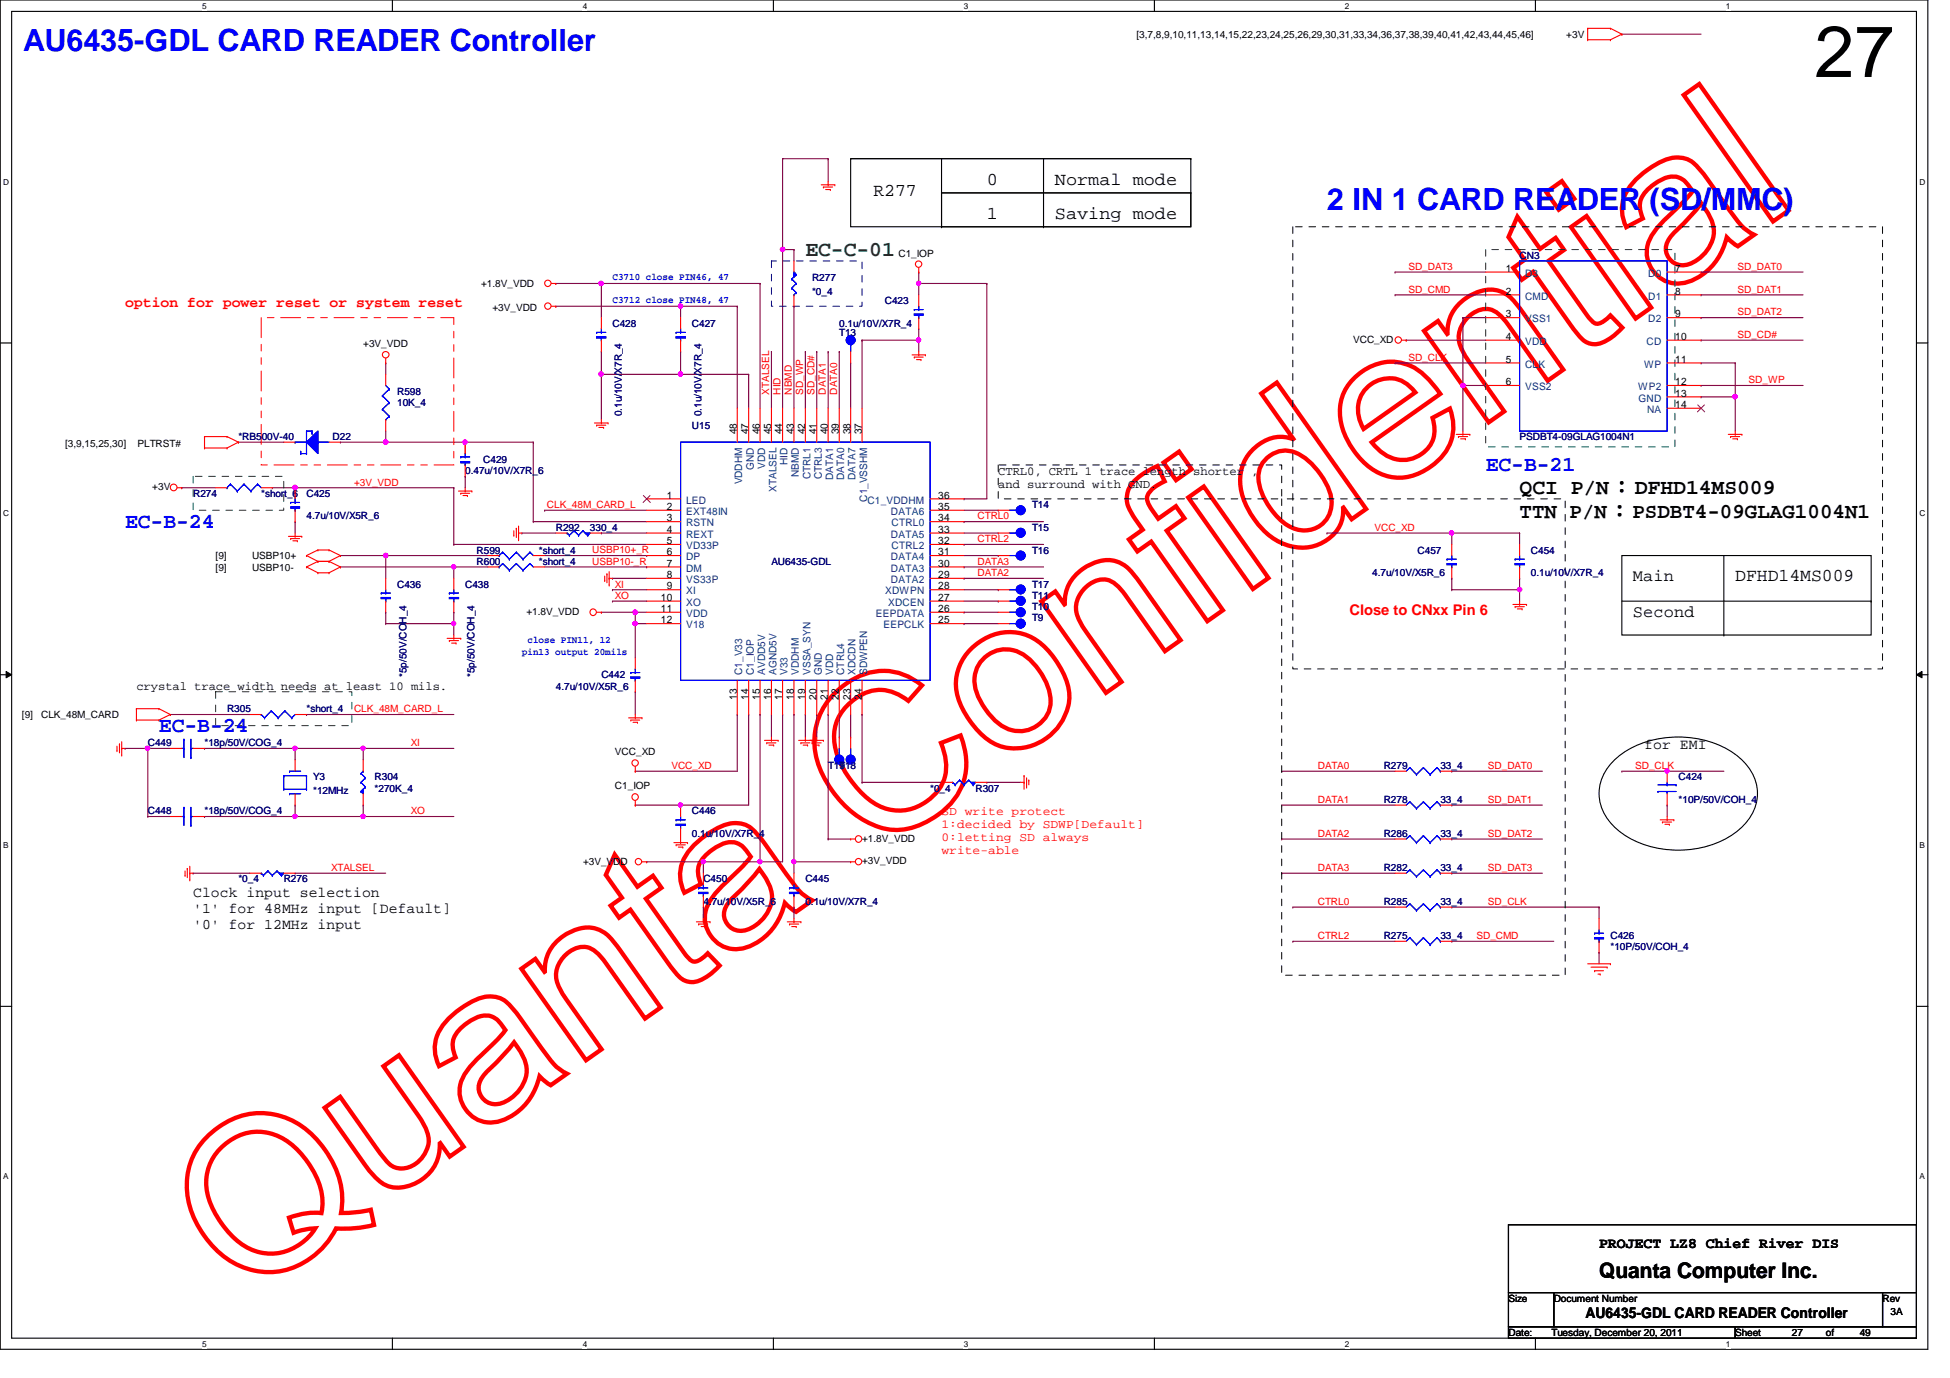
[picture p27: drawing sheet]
<svg xmlns="http://www.w3.org/2000/svg" width="297mm" height="210mm" viewBox="0 0 297 210" stroke-linecap="round" stroke-linejoin="round" font-family="sans-serif">
<defs><g id="words">
<text font-size="32.9" fill="#f00" x="36.6" y="198.7" transform="rotate(-35 36.6 198.7)">Quanta Confidential</text>
<text font-size="11" x="276.4" y="11.7">27</text>
<g font-size="4.7" fill="#00f">
<text x="3.5" y="7.8">AU6435-GDL CARD READER Controller</text>
<text x="202.1" y="32">2 IN 1 CARD READER (SD/MMC)</text>
</g>
<text font-size="3.3" fill="#008000" x="122.7" y="39">EC-C-01</text>
<g font-size="3.3" fill="#00f">
<text x="226.3" y="71.8">EC-B-21</text>
<text x="19" y="80.4">EC-B-24</text>
<text x="24.2" y="111.5">EC-B-24</text>
</g>
<g font-size="3.3">
<text x="231.5" y="75.3">QCI P/N：DFHD14MS009</text>
<text x="231.5" y="79">TTN P/N：PSDBT4-09GLAG1004N1</text>
<text x="243.6" y="194.7">Quanta Computer Inc.</text>
</g>
<g font-size="2.8">
<text x="133.1" y="29.8">R277</text>
<text x="150.3" y="28.1">0</text>
<text x="160.7" y="28.1">Normal mode</text>
<text x="150.3" y="33.3">1</text>
<text x="160.7" y="33.3">Saving mode</text>
<text x="264.3" y="88.6">DFHD14MS009</text>
</g>
<g font-size="2.6">
<text x="248.7" y="88.4">Main</text>
<text x="248.7" y="94">Second</text>
</g>
<g font-size="2.2" fill="#f00">
<text x="19" y="46.8">option for power reset or system reset</text>
<text x="205.6" y="93.6">Close to CNxx Pin 6</text>
</g>
<g font-size="2.2">
<text x="250.5" y="114.1">for EMI</text>
<text x="29.4" y="136.6">Clock input selection</text>
<text x="29.4" y="139">'1' for 48MHz input [Default]</text>
<text x="29.4" y="141.5">'0' for 12MHz input</text>
<text x="243.6" y="190.1">PROJECT LZ8 Chief River DIS</text>
<text x="241.5" y="200.7">AU6435-GDL CARD READER Controller</text>
</g>
<g font-size="1.9">
<text x="152.1" y="72.3">CTRL0, CRTL 1 trace length shorter ,</text>
<text x="152.1" y="74.3">and surround with GND.</text>
<text x="20.8" y="105.1">crystal trace width needs at least 10 mils.</text>
</g>
<g font-size="1.9" fill="#f00">
<text x="143.4" y="124.1">SD write protect</text>
<text x="143.4" y="126.1">1:decided by SDWP[Default]</text>
<text x="143.4" y="128.1">0:letting SD always</text>
<text x="143.4" y="130.1">write-able</text>
</g>
<g font-size="1.6">
<text x="229.4" y="41.4">1</text>
<text x="255.2" y="41.4">7</text>
<text x="229.4" y="44.9">2</text>
<text x="255.2" y="44.9">8</text>
<text x="229.4" y="48.3">3</text>
<text x="229.4" y="51.8">4</text>
<text x="255.2" y="51.8">10</text>
<text x="255.2" y="48.3">9</text>
<text x="229.4" y="55.2">5</text>
<text x="229.4" y="58.7">6</text>
<text x="255.2" y="58.7">12</text>
<text x="255.2" y="55.2">11</text>
<text x="255.2" y="60.4">13</text>
<text x="255.2" y="62.1">14</text>
<text x="112.3" y="66.1" transform="rotate(-90 112.3 66.1)">48</text>
<text x="114" y="66.1" transform="rotate(-90 114 66.1)">47</text>
<text x="115.7" y="66.1" transform="rotate(-90 115.7 66.1)">46</text>
<text x="117.5" y="66.1" transform="rotate(-90 117.5 66.1)">45</text>
<text x="119.2" y="66.1" transform="rotate(-90 119.2 66.1)">44</text>
<text x="120.9" y="66.1" transform="rotate(-90 120.9 66.1)">43</text>
<text x="122.6" y="66.1" transform="rotate(-90 122.6 66.1)">42</text>
<text x="124.4" y="66.1" transform="rotate(-90 124.4 66.1)">41</text>
<text x="126.1" y="66.1" transform="rotate(-90 126.1 66.1)">40</text>
<text x="127.8" y="66.1" transform="rotate(-90 127.8 66.1)">39</text>
<text x="129.5" y="66.1" transform="rotate(-90 129.5 66.1)">38</text>
<text x="131.3" y="66.1" transform="rotate(-90 131.3 66.1)">37</text>
<text x="101.6" y="75.9">1</text>
<text x="101.6" y="77.7">2</text>
<text x="142.9" y="77.7">35</text>
<text x="142.9" y="75.9">36</text>
<text x="101.6" y="79.4">3</text>
<text x="101.6" y="81.2">4</text>
<text x="101.6" y="82.9">5</text>
<text x="142.9" y="82.9">32</text>
<text x="142.9" y="81.2">33</text>
<text x="142.9" y="79.4">34</text>
<text x="101.6" y="84.6">6</text>
<text x="101.6" y="86.3">7</text>
<text x="101.6" y="88.1">8</text>
<text x="101.6" y="89.8">9</text>
<text x="142.9" y="89.8">28</text>
<text x="142.9" y="88.1">29</text>
<text x="142.9" y="86.3">30</text>
<text x="142.9" y="84.6">31</text>
<text x="100.7" y="91.5">10</text>
<text x="100.7" y="93.2">11</text>
<text x="100.7" y="95">12</text>
<text x="142.9" y="95">25</text>
<text x="142.9" y="93.2">26</text>
<text x="142.9" y="91.5">27</text>
<text x="112.3" y="106.6" transform="rotate(-90 112.3 106.6)">13</text>
<text x="114" y="106.6" transform="rotate(-90 114 106.6)">14</text>
<text x="115.7" y="106.6" transform="rotate(-90 115.7 106.6)">15</text>
<text x="117.5" y="106.6" transform="rotate(-90 117.5 106.6)">16</text>
<text x="119.2" y="106.6" transform="rotate(-90 119.2 106.6)">17</text>
<text x="120.9" y="106.6" transform="rotate(-90 120.9 106.6)">18</text>
<text x="122.6" y="106.6" transform="rotate(-90 122.6 106.6)">19</text>
<text x="124.4" y="106.6" transform="rotate(-90 124.4 106.6)">20</text>
<text x="126.1" y="106.6" transform="rotate(-90 126.1 106.6)">21</text>
<text x="127.8" y="106.6" transform="rotate(-90 127.8 106.6)">22</text>
<text x="129.5" y="106.6" transform="rotate(-90 129.5 106.6)">23</text>
<text x="131.3" y="106.6" transform="rotate(-90 131.3 106.6)">24</text>
</g>
<g font-size="1.6" fill="#004080">
<text x="232.3" y="45.6">CMD</text>
<text x="232.3" y="42.2">D3</text>
<text x="251.1" y="42.2">D0</text>
<text x="251.1" y="45.6">D1</text>
<text x="232.3" y="49.1">VSS1</text>
<text x="232.3" y="52.5">VDD</text>
<text x="250.8" y="52.5">CD</text>
<text x="251.1" y="49.1">D2</text>
<text x="232.3" y="56">CLK</text>
<text x="232.3" y="59.4">VSS2</text>
<text x="249.6" y="59.4">WP2</text>
<text x="250.4" y="56">WP</text>
<text x="249.6" y="61.2">GND</text>
<text x="250.9" y="62.9">NA</text>
<text x="114.8" y="71.6" transform="rotate(-90 114.8 71.6)">GND</text>
<text x="116.5" y="71.4" transform="rotate(-90 116.5 71.4)">VDD</text>
<text x="120" y="70.8" transform="rotate(-90 120 70.8)">HID</text>
<text x="104.5" y="76.7">LED</text>
<text x="113.1" y="73.8" transform="rotate(-90 113.1 73.8)">VDDHM</text>
<text x="118.3" y="74.9" transform="rotate(-90 118.3 74.9)">XTALSEL</text>
<text x="121.7" y="72.7" transform="rotate(-90 121.7 72.7)">NBMD</text>
<text x="123.4" y="73" transform="rotate(-90 123.4 73)">CTRL1</text>
<text x="125.2" y="73" transform="rotate(-90 125.2 73)">CTRL3</text>
<text x="126.9" y="73.1" transform="rotate(-90 126.9 73.1)">DATA1</text>
<text x="128.6" y="73.1" transform="rotate(-90 128.6 73.1)">DATA0</text>
<text x="130.3" y="73.1" transform="rotate(-90 130.3 73.1)">DATA7</text>
<text x="132.1" y="76.4" transform="rotate(-90 132.1 76.4)">C1_VSSHM</text>
<text x="132.1" y="76.7">C1_VDDHM</text>
<text x="104.5" y="78.4">EXT48IN</text>
<text x="104.5" y="80.2">RSTN</text>
<text x="104.5" y="81.9">REXT</text>
<text x="104.5" y="83.7">VD33P</text>
<text x="135.7" y="81.9">DATA5</text>
<text x="135.7" y="78.4">DATA6</text>
<text x="135.8" y="83.7">CTRL2</text>
<text x="135.8" y="80.2">CTRL0</text>
<text x="104.5" y="85.3">DP</text>
<text x="104.5" y="87.1">DM</text>
<text x="104.5" y="88.8">VS33P</text>
<text x="135.7" y="88.8">DATA2</text>
<text x="135.7" y="87.1">DATA3</text>
<text x="135.7" y="85.3">DATA4</text>
<text x="104.5" y="90.6">XI</text>
<text x="104.5" y="92.3">XO</text>
<text x="104.5" y="94">VDD</text>
<text x="104.5" y="95.7">V18</text>
<text x="133.4" y="94">EEPDATA</text>
<text x="134.6" y="95.7">EEPCLK</text>
<text x="134.8" y="90.6">XDWPN</text>
<text x="135.3" y="92.3">XDCEN</text>
<text x="113.1" y="102.8" transform="rotate(-90 113.1 102.8)">C1_V33</text>
<text x="114.8" y="102.8" transform="rotate(-90 114.8 102.8)">C1_IOP</text>
<text x="116.5" y="102.8" transform="rotate(-90 116.5 102.8)">AVDD5V</text>
<text x="118.3" y="102.8" transform="rotate(-90 118.3 102.8)">AGND5V</text>
<text x="120" y="102.8" transform="rotate(-90 120 102.8)">V33</text>
<text x="121.7" y="102.8" transform="rotate(-90 121.7 102.8)">VDDHM</text>
<text x="123.4" y="102.8" transform="rotate(-90 123.4 102.8)">VSSA_SYN</text>
<text x="125.2" y="102.8" transform="rotate(-90 125.2 102.8)">GND</text>
<text x="126.9" y="102.8" transform="rotate(-90 126.9 102.8)">VDD</text>
<text x="128.6" y="102.8" transform="rotate(-90 128.6 102.8)">CTRL4</text>
<text x="130.3" y="102.8" transform="rotate(-90 130.3 102.8)">XDCDN</text>
<text x="132.1" y="102.8" transform="rotate(-90 132.1 102.8)">SDWPEN</text>
</g>
<g font-size="1.5">
<text x="173.1" y="5.7">[3,7,8,9,10,11,13,14,15,22,23,24,25,26,29,30,31,33,34,36,37,38,39,40,41,42,43,44,45,46]</text>
<text x="238.6" y="5.7">+3V</text>
<text x="136.9" y="39.1">C1_IOP</text>
<text x="73.3" y="43.7">+1.8V_VDD</text>
<text x="75" y="47.3">+3V_VDD</text>
<text x="55.3" y="52.9">+3V_VDD</text>
<text x="206.1" y="52.2">VCC_XD</text>
<text x="9.9" y="68.1">[3,9,15,25,30]</text>
<text x="21" y="68.1">PLTRST#</text>
<text x="23.2" y="74.6">+3V</text>
<text x="32.8" y="85.2">[9]</text>
<text x="32.8" y="86.9">[9]</text>
<text x="38.4" y="85.2">USBP10+</text>
<text x="38.4" y="86.9">USBP10-</text>
<text x="80.2" y="93.6">+1.8V_VDD</text>
<text x="3.3" y="109.3">[9]</text>
<text x="6.3" y="109.3">CLK_48M_CARD</text>
<text x="93.7" y="115.1">VCC_XD</text>
<text x="93.7" y="120.2">C1_IOP</text>
<text x="88.8" y="131.8">+3V_VDD</text>
<text x="131.3" y="131.7">+3V_VDD</text>
<text x="131.3" y="128.2">+1.8V_VDD</text>
<text x="229.8" y="198.3">Size</text>
<text x="229.8" y="203.5">Date:</text>
<text x="236.3" y="203.5">Tuesday, December 20, 2011</text>
<text x="236.7" y="198.3">Document Number</text>
<text x="264.3" y="203.5">Sheet</text>
<text x="273" y="203.5">27</text>
<text x="278.1" y="203.5">of</text>
<text x="283.3" y="203.5">49</text>
<text x="286.8" y="198.3">Rev</text>
<text x="288" y="200.4">3A</text>
</g>
<g font-size="1.5" fill="#f00">
<text x="214.5" y="41.1">SD_DAT3</text>
<text x="264.7" y="41.1">SD_DAT0</text>
<text x="214.5" y="44.6">SD_CMD</text>
<text x="264.7" y="44.6">SD_DAT1</text>
<text x="264.7" y="51.5">SD_CD#</text>
<text x="264.7" y="48">SD_DAT2</text>
<text x="214.5" y="54.9">SD_CLK</text>
<text x="266.4" y="58.4">SD_WP</text>
<text x="117.2" y="60.1" transform="rotate(-90 117.2 60.1)">XTALSEL</text>
<text x="118.9" y="60.1" transform="rotate(-90 118.9 60.1)">HID</text>
<text x="120.6" y="60.1" transform="rotate(-90 120.6 60.1)">NBMD</text>
<text x="122.3" y="60.1" transform="rotate(-90 122.3 60.1)">SD_WP</text>
<text x="124.1" y="60.1" transform="rotate(-90 124.1 60.1)">SD_CD#</text>
<text x="125.8" y="60.1" transform="rotate(-90 125.8 60.1)">DATA1</text>
<text x="127.5" y="60.1" transform="rotate(-90 127.5 60.1)">DATA0</text>
<text x="53.9" y="74">+3V_VDD</text>
<text x="83.3" y="77.4">CLK_48M_CARD_L</text>
<text x="148.9" y="79.1">CTRL0</text>
<text x="148.9" y="82.6">CTRL2</text>
<text x="209.4" y="80.9">VCC_XD</text>
<text x="90.2" y="84.3">USBP10+_R</text>
<text x="90.2" y="86">USBP10-_R</text>
<text x="93.6" y="89.5">XI</text>
<text x="148.9" y="87.8">DATA2</text>
<text x="148.9" y="86">DATA3</text>
<text x="93.6" y="91.2">XO</text>
<text x="53.9" y="108.5">CLK_48M_CARD_L</text>
<text x="62.6" y="113.7">XI</text>
<text x="102.3" y="117.1">VCC_XD</text>
<text x="200.7" y="117.1">DATA0</text>
<text x="226.6" y="117.1">SD_DAT0</text>
<text x="249.1" y="117.1">SD_CLK</text>
<text x="62.6" y="124">XO</text>
<text x="200.7" y="122.3">DATA1</text>
<text x="226.6" y="122.3">SD_DAT1</text>
<text x="200.7" y="127.5">DATA2</text>
<text x="226.6" y="127.5">SD_DAT2</text>
<text x="50.5" y="132.7">XTALSEL</text>
<text x="200.7" y="137.8">CTRL0</text>
<text x="200.7" y="132.7">DATA3</text>
<text x="226.6" y="132.7">SD_DAT3</text>
<text x="226.6" y="137.8">SD_CLK</text>
<text x="200.7" y="143">CTRL2</text>
<text x="224.9" y="143">SD_CMD</text>
</g>
<g font-size="1.5" fill="#000080">
<text x="231.5" y="39.4">CN3</text>
<text x="123.7" y="42.8">R277</text>
<text x="123.7" y="44.9">*0_4</text>
<text x="134.8" y="46.3">C423</text>
<text x="93.3" y="49.8">C428</text>
<text x="105.4" y="49.8">C427</text>
<text x="127.8" y="49.8">0.1u/10V/X7R_4</text>
<text x="127.8" y="51.1">T13</text>
<text x="60.5" y="60.1">R598</text>
<text x="60.5" y="61.8">10K_4</text>
<text x="94.7" y="63.4" transform="rotate(-90 94.7 63.4)">0.1u/10V/X7R_4</text>
<text x="105.4" y="65.3">U15</text>
<text x="106.8" y="63.4" transform="rotate(-90 106.8 63.4)">0.1u/10V/X7R_4</text>
<text x="36.3" y="67.1">*RB500V-40</text>
<text x="50.7" y="67.1">D22</text>
<text x="73.6" y="70.5">C429</text>
<text x="231.5" y="67.1">PSDBT4-09GLAG1004N1</text>
<text x="29.4" y="75.7">R274</text>
<text x="39.8" y="75.7">*short_6</text>
<text x="46.7" y="75.7">C425</text>
<text x="70.9" y="72.2">0.47u/10V/X7R_6</text>
<text x="157.2" y="77.4">T14</text>
<text x="46.7" y="79.1">4.7u/10V/X5R_6</text>
<text x="84.7" y="80.9">R292</text>
<text x="89.9" y="80.9">330_4</text>
<text x="157.2" y="80.9">T15</text>
<text x="60.5" y="89.5">C436</text>
<text x="70.9" y="89.5">C438</text>
<text x="72.6" y="86">R600</text>
<text x="72.6" y="84.3">R599</text>
<text x="82.1" y="86">*short_4</text>
<text x="82.1" y="84.3">*short_4</text>
<text x="117.5" y="86">AU6435-GDL</text>
<text x="157.2" y="89.5">T17</text>
<text x="157.2" y="84.3">T16</text>
<text x="209" y="87.8">4.7u/10V/X5R_6</text>
<text x="215.9" y="84.3">C457</text>
<text x="233.2" y="87.8">0.1u/10V/X7R_4</text>
<text x="233.2" y="84.3">C454</text>
<text x="157.2" y="91.2">T11</text>
<text x="157.2" y="94.7">T9</text>
<text x="157.2" y="93">T10</text>
<text x="61.9" y="103.1" transform="rotate(-90 61.9 103.1)">*5p/50V/COH_4</text>
<text x="72.3" y="103.1" transform="rotate(-90 72.3 103.1)">*5p/50V/COH_4</text>
<text x="84.7" y="105">4.7u/10V/X5R_6</text>
<text x="91.6" y="103.3">C442</text>
<text x="22.5" y="113.7">C449</text>
<text x="31.2" y="113.7">*18p/50V/COG_4</text>
<text x="34.6" y="108.5">R305</text>
<text x="46.7" y="108.5">*short_4</text>
<text x="47.7" y="118.9">Y3</text>
<text x="57.1" y="118.9">R304</text>
<text x="126.2" y="117.1">T19</text>
<text x="127.8" y="117.1">T18</text>
<text x="210.8" y="117.1">R279</text>
<text x="219.4" y="117.1">33_4</text>
<text x="255.7" y="118.9">C424</text>
<text x="22.5" y="124">C448</text>
<text x="31.2" y="124">*18p/50V/COG_4</text>
<text x="47.7" y="120.9">*12MHz</text>
<text x="57.1" y="120.6">*270K_4</text>
<text x="105.4" y="124">C446</text>
<text x="141.7" y="120.6">*0_4</text>
<text x="148.6" y="120.6">R307</text>
<text x="210.8" y="122.3">R278</text>
<text x="219.4" y="122.3">33_4</text>
<text x="255.7" y="122.3">*10P/50V/COH_4</text>
<text x="105.4" y="127.5">0.1u/10V/X7R_4</text>
<text x="210.8" y="127.5">R286</text>
<text x="219.4" y="127.5">33_4</text>
<text x="36.3" y="134.4">*0_4</text>
<text x="43.2" y="134.4">R276</text>
<text x="107.1" y="137.8">4.7u/10V/X5R_6</text>
<text x="107.1" y="134.4">C450</text>
<text x="122.7" y="137.8">0.1u/10V/X7R_4</text>
<text x="122.7" y="134.4">C445</text>
<text x="210.8" y="132.7">R282</text>
<text x="210.8" y="137.8">R285</text>
<text x="219.4" y="132.7">33_4</text>
<text x="219.4" y="137.8">33_4</text>
<text x="210.8" y="143">R275</text>
<text x="219.4" y="143">33_4</text>
<text x="245.3" y="143">C426</text>
<text x="245.3" y="144.8">*10P/50V/COH_4</text>
</g>
<g font-size="1.5" fill="#00f">
<text x="93.3" y="46.2">C3712 close PIN48, 47</text>
<text x="93.3" y="42.7">C3710 close PIN46, 47</text>
<text x="79.5" y="99.7">pin13 output 20mils</text>
<text x="80.3" y="98">close PIN11, 12</text>
</g>
<g font-size="1.3">
<text x="30.8" y="1.4">5</text>
<text x="88.8" y="1.4">4</text>
<text x="146.8" y="1.4">3</text>
<text x="204.8" y="1.4">2</text>
<text x="262.9" y="1.4">1</text>
<text x=".5" y="28.1">D</text>
<text x="292.4" y="28.1">D</text>
<text x=".5" y="78.6">C</text>
<text x="292.4" y="78.6">C</text>
<text x=".5" y="129.2">B</text>
<text x="292.4" y="129.2">B</text>
<text x=".5" y="179.7">A</text>
<text x="292.4" y="179.7">A</text>
<text x="30.8" y="205.2">5</text>
<text x="88.8" y="205.2">4</text>
<text x="146.8" y="205.2">3</text>
<text x="204.8" y="205.2">2</text>
<text x="262.9" y="205.2">1</text>
</g>
</g></defs>
<path d="M0 0h293.7v205.5h-293.7zM1.8 1.7h290.1v202.1h-290.1z" fill="none" stroke="#000" stroke-width=".17"/>
<g fill="#fff">
<path d="M30.8 .2h.7v1.4h-.7z"/>
<path d="M30.8 204h.7v1.4h-.7z"/>
</g>
<path d="M59.8 0v1.7M59.8 203.8v1.8" fill="none" stroke="#000" stroke-width=".17"/>
<g fill="#fff">
<path d="M88.8 .2h.6v1.4h-.6z"/>
<path d="M88.8 204h.6v1.4h-.6z"/>
</g>
<path d="M117.8 0v1.7M117.8 203.8v1.8" fill="none" stroke="#000" stroke-width=".17"/>
<g fill="#fff">
<path d="M146.8 .2h.7v1.4h-.7z"/>
<path d="M146.8 204h.7v1.4h-.7z"/>
</g>
<path d="M175.8 0v1.7M175.8 203.8v1.8" fill="none" stroke="#000" stroke-width=".17"/>
<g fill="#fff">
<path d="M204.8 .2h.7v1.4h-.7z"/>
<path d="M204.8 204h.7v1.4h-.7z"/>
</g>
<path d="M233.9 0v1.7M233.9 203.8v1.8" fill="none" stroke="#000" stroke-width=".17"/>
<g fill="#fff">
<path d="M262.9 .2h.7v1.4h-.7z"/>
<path d="M262.9 204h.7v1.4h-.7z"/>
<path d="M.5 27h.9v1.4h-.9z"/>
<path d="M292.4 27h.9v1.4h-.9z"/>
<path d="M.5 77.5h.9v1.4h-.9z"/>
<path d="M292.4 77.5h.9v1.4h-.9z"/>
</g>
<path d="M0 52.2h1.8M291.9 52.2h1.8" fill="none" stroke="#000" stroke-width=".17"/>
<g fill="#fff">
<path d="M.5 128h.8v1.4h-.8z"/>
<path d="M292.4 128h.8v1.4h-.8z"/>
</g>
<path d="M0 102.8h1.8M291.9 102.8h1.8" fill="none" stroke="#000" stroke-width=".17"/>
<path d="M.9 102.3l.9 .5-.9 .5zM291.9 102.8l.9-.5v1z" fill="#000"/>
<path d="M.9 102.3l.9 .5-.9 .5zM291.9 102.8l.9-.5v1z" fill="none" stroke="#000" stroke-width=".15"/>
<g fill="#fff">
<path d="M.5 178.5h.8v1.4h-.8z"/>
<path d="M292.4 178.5h.8v1.4h-.8z"/>
</g>
<path d="M0 153.3h1.8M291.9 153.3h1.8" fill="none" stroke="#000" stroke-width=".17"/>
<path d="M58.8 55.3h.1M58.8 55.3v1.7M91.6 57h.1M91.6 57h12.1M140 50.1h.1M140 50.1v1.7M58.8 67.4h.1M58.8 67.4h12.1" fill="none" stroke="#800040" stroke-width=".17"/>
<circle cx="91.6" cy="57" r=".34" fill="#f0f"/>
<circle cx="91.6" cy="57" r=".34" fill="none" stroke="#f0f" stroke-width=".17"/>
<g fill="none" stroke="#800040" stroke-width=".17">
<path d="M119.2 24.2h.1M119.2 24.2h6.9M126.1 24.2h.1M126.1 24.2v3.4M140 51.8h.1M140 51.8v1.8M70.9 67.4h.1M70.9 72.6h.1M70.9 67.4v1.7M70.9 72.6v1.7M146.9 93.3h.1M146.9 93.3h5.2"/>
<path d="M202.1 81.2h.1M202.1 81.2h29.4M221.1 81.2h.1M221.1 81.2v1.7M150.3 119.2h.1M150.3 119.2h5.2M29.4 133h.1M29.4 133h8.7M45 133h.1M45 133h13.8M221.1 133h.1M221.1 133h13.8"/>
</g>
<circle cx="221.1" cy="81.2" r=".33" fill="#f0f"/>
<circle cx="221.1" cy="81.2" r=".33" fill="none" stroke="#f0f" stroke-width=".17"/>
<path d="M231.5 81.2h.1M231.5 89.8h.1M231.5 81.2v1.7M231.5 89.8v1.8" fill="none" stroke="#800040" stroke-width=".17"/>
<circle cx="231.5" cy="89.8" r=".33" fill="#f0f"/>
<circle cx="231.5" cy="89.8" r=".33" fill="none" stroke="#f0f" stroke-width=".17"/>
<path d="M221.1 88.1h.1M221.1 89.8h.1M221.1 88.1v1.7M231.5 88.1h.1M231.5 88.1v1.7h-10.4M96.8 122.6h.1M96.8 122.6h6.9" fill="none" stroke="#800040" stroke-width=".17"/>
<circle cx="103.6" cy="122.6" r=".32" fill="#f0f"/>
<circle cx="103.6" cy="122.6" r=".32" fill="none" stroke="#f0f" stroke-width=".17"/>
<path d="M140 43.2h.1M140 43.2h10.3" fill="none" stroke="#800040" stroke-width=".17"/>
<circle cx="139.9" cy="43.2" r=".32" fill="#f0f"/>
<circle cx="139.9" cy="43.2" r=".32" fill="none" stroke="#f0f" stroke-width=".17"/>
<path d="M131.3 51.8h.1M131.3 51.8v10.4M96.8 117.5h.1M96.8 117.5h15.5M254 117.5h.1M254 117.5h8.6M254 122.6h.1M254 122.6v1.8" fill="none" stroke="#800040" stroke-width=".17"/>
<circle cx="253.9" cy="117.4" r=".33" fill="#f0f"/>
<circle cx="253.9" cy="117.4" r=".33" fill="none" stroke="#f0f" stroke-width=".17"/>
<path d="M93.3 88.1h.1M93.3 88.1h5.2M96.8 105.4h.1M96.8 105.4v3.4M115.8 108.8h.1M115.8 108.8v22.5M247.1 117.5h.1M247.1 117.5h6.9M120.9 138.2h.1M120.9 138.2v1.7M221.1 122.6h.1M221.1 122.6h13.8" fill="none" stroke="#800040" stroke-width=".17"/>
<circle cx="115.8" cy="131.2" r=".32" fill="#f0f"/>
<circle cx="115.8" cy="131.2" r=".32" fill="none" stroke="#f0f" stroke-width=".17"/>
<path d="M146.9 79.5h.1M146.9 79.5h12.1M19 114h.1M19 114h6.9M22.5 114h.1M45 114h.1M45 114h10.3M55.3 114h.1M55.3 114v1.7M31.2 124.4h.1M31.2 124.4h13.8" fill="none" stroke="#800040" stroke-width=".17"/>
<circle cx="44.9" cy="114" r=".32" fill="#f0f"/>
<circle cx="44.9" cy="114" r=".32" fill="none" stroke="#f0f" stroke-width=".17"/>
<path d="M45 124.4h.1M55.3 122.6h.1M55.3 122.6v1.8h-10.3" fill="none" stroke="#800040" stroke-width=".17"/>
<circle cx="44.9" cy="124.3" r=".32" fill="#f0f"/>
<circle cx="44.9" cy="124.3" r=".32" fill="none" stroke="#f0f" stroke-width=".17"/>
<path d="M22.5 124.4h.1M22.5 124.4h3.4M45 122.6h.1M45 122.6v1.8M55.3 124.4h.1M55.3 124.4h13.8" fill="none" stroke="#800040" stroke-width=".17"/>
<circle cx="55.3" cy="124.3" r=".32" fill="#f0f"/>
<circle cx="55.3" cy="124.3" r=".32" fill="none" stroke="#f0f" stroke-width=".17"/>
<path d="M22.5 114h.1M22.5 114v10.4M31.2 114h.1M31.2 114h13.8" fill="none" stroke="#800040" stroke-width=".17"/>
<circle cx="22.5" cy="114" r=".33" fill="#f0f"/>
<circle cx="22.5" cy="114" r=".33" fill="none" stroke="#f0f" stroke-width=".17"/>
<path d="M112.3 46.7h.1M112.3 46.7v15.5M45 74.3h.1M45 74.3v1.7M79.5 81.2h.1M79.5 81.2h5.2M45 114h.1M45 114v1.7M120.9 131.3h.1M120.9 131.3v1.7" fill="none" stroke="#800040" stroke-width=".17"/>
<circle cx="120.9" cy="131.2" r=".32" fill="#f0f"/>
<circle cx="120.9" cy="131.2" r=".32" fill="none" stroke="#f0f" stroke-width=".17"/>
<path d="M91.6 43.2h.1M91.6 43.2h24.2M117.5 53.6h.1M117.5 53.6v8.6M91.6 81.2h.1M91.6 81.2h6.9" fill="none" stroke="#800040" stroke-width=".17"/>
<circle cx="91.6" cy="43.2" r=".33" fill="#f0f"/>
<circle cx="91.6" cy="43.2" r=".33" fill="none" stroke="#f0f" stroke-width=".17"/>
<path d="M114 57h.1M114 57v5.2M115.8 43.2h.1M115.8 43.2v19M93.3 89.8h.1M93.3 91.6h.1M93.3 89.8h5.2M93.3 91.6h5.2M96.8 95h.1M96.8 95v5.2" fill="none" stroke="#800040" stroke-width=".17"/>
<circle cx="96.7" cy="95" r=".32" fill="#f0f"/>
<circle cx="96.7" cy="95" r=".32" fill="none" stroke="#f0f" stroke-width=".17"/>
<path d="M45 79.5h.1M45 79.5v1.7M51.9 84.6h.1M51.9 84.6h6.9M58.8 84.6h.1M58.8 84.6v3.5M122.7 108.8h.1M122.7 108.8v3.5" fill="none" stroke="#800040" stroke-width=".17"/>
<circle cx="58.8" cy="84.6" r=".34" fill="#f0f"/>
<circle cx="58.8" cy="84.6" r=".34" fill="none" stroke="#f0f" stroke-width=".17"/>
<g fill="none" stroke="#800040" stroke-width=".17">
<path d="M119.2 38h.1M119.2 38v24.2M124.4 53.6h.1M124.4 53.6v8.6M126.1 53.6h.1M126.1 53.6v8.6M127.8 53.6h.1M127.8 53.6v8.6M41.5 74.3h.1M41.5 74.3h3.5M96.8 93.3h.1M96.8 93.3h1.7"/>
<path d="M126.1 108.8h.1M126.1 108.8v19"/>
</g>
<circle cx="119.2" cy="38" r=".33" fill="#f0f"/>
<circle cx="119.2" cy="38" r=".33" fill="none" stroke="#f0f" stroke-width=".17"/>
<path d="M120.9 46.7h.1M120.9 46.7v15.5M96.8 93.3h.1M96.8 93.3v1.7" fill="none" stroke="#800040" stroke-width=".17"/>
<circle cx="96.7" cy="95" r=".32" fill="#f0f"/>
<circle cx="96.7" cy="95" r=".32" fill="none" stroke="#f0f" stroke-width=".17"/>
<circle cx="96.7" cy="93.3" r=".33" fill="#f0f"/>
<circle cx="96.7" cy="93.3" r=".33" fill="none" stroke="#f0f" stroke-width=".17"/>
<path d="M122.7 53.6h.1M122.7 53.6v8.6M96.8 95h.1M96.8 95h1.7M107.1 131.3h.1M107.1 131.3h8.7" fill="none" stroke="#800040" stroke-width=".17"/>
<circle cx="107.1" cy="131.2" r=".32" fill="#f0f"/>
<circle cx="107.1" cy="131.2" r=".32" fill="none" stroke="#f0f" stroke-width=".17"/>
<path d="M81.2 79.5h.1M81.2 79.5h17.3M58.8 93.3h.1M58.8 93.3v1.7M69.1 95h.1M69.1 95v1.7" fill="none" stroke="#800040" stroke-width=".17"/>
<circle cx="69.1" cy="95" r=".32" fill="#f0f"/>
<circle cx="69.1" cy="95" r=".32" fill="none" stroke="#f0f" stroke-width=".17"/>
<path d="M84.7 43.2h.1M84.7 43.2h6.9M91.6 53.6h.1M91.6 43.2h.1M91.6 43.2v5.2M91.6 53.6v3.4M103.7 53.6h.1M103.7 57h.1M103.7 53.6v3.4M103.7 57h10.3" fill="none" stroke="#800040" stroke-width=".17"/>
<circle cx="103.6" cy="57" r=".33" fill="#f0f"/>
<circle cx="103.6" cy="57" r=".33" fill="none" stroke="#f0f" stroke-width=".17"/>
<path d="M103.7 46.7h.1M103.7 46.7h8.6" fill="none" stroke="#800040" stroke-width=".17"/>
<circle cx="103.6" cy="46.6" r=".32" fill="#f0f"/>
<circle cx="103.6" cy="46.6" r=".32" fill="none" stroke="#f0f" stroke-width=".17"/>
<path d="M84.7 46.7h.1M84.7 46.7h19M103.7 46.7h.1M103.7 46.7v1.7M70.9 67.4h.1M70.9 67.4h10.3M81.2 67.4h.1M81.2 67.4v12.1M69.1 82.9h.1M69.1 82.9h29.4M117.5 108.8h.1M117.5 108.8v3.5" fill="none" stroke="#800040" stroke-width=".17"/>
<circle cx="70.8" cy="67.3" r=".33" fill="#f0f"/>
<circle cx="70.8" cy="67.3" r=".33" fill="none" stroke="#f0f" stroke-width=".17"/>
<g fill="none" stroke="#800040" stroke-width=".17">
<path d="M36.3 67.4h.1M36.3 67.4h6.9M45 74.3h.1M45 74.3h24.1M69.1 74.3h.1M69.1 74.3v8.6M58.8 95h.1M69.1 93.3h.1M69.1 93.3v1.7h-10.3M91.6 93.3h.1M91.6 93.3h5.2M119.2 108.8h.1"/>
<path d="M119.2 108.8v22.5h-3.4M195.2 117.5h.1M195.2 117.5h17.3M221.1 117.5h.1M221.1 117.5h13.8M98.5 131.3h.1M98.5 131.3h8.6M107.1 138.2h.1M107.1 131.3h.1M107.1 131.3v1.7M107.1 138.2v1.7M115.8 131.3h.1"/>
<path d="M120.9 131.3h.1M120.9 131.3h8.7M126.1 127.8h.1M126.1 127.8h3.5M195.2 122.6h.1M195.2 127.8h.1M195.2 133h.1M195.2 127.8h17.3M195.2 122.6h17.3M195.2 133h17.3M196.9 138.2h.1M196.9 138.2h15.6"/>
<path d="M221.1 138.2h.1M221.1 138.2h22.5M243.6 138.2h.1M243.6 138.2v1.7M221.1 143.4h.1M221.1 143.4h15.6M243.6 145.1h.1M243.6 145.1v1.7"/>
</g>
<circle cx="44.9" cy="74.2" r=".33" fill="#f0f"/>
<circle cx="44.9" cy="74.2" r=".33" fill="none" stroke="#f0f" stroke-width=".17"/>
<path d="M51.9 86.4h.1M51.9 86.4h17.2M69.1 86.4h.1M69.1 86.4v1.7" fill="none" stroke="#800040" stroke-width=".17"/>
<circle cx="69.1" cy="86.3" r=".32" fill="#f0f"/>
<circle cx="69.1" cy="86.3" r=".32" fill="none" stroke="#f0f" stroke-width=".17"/>
<path d="M91.6 57h.1M91.6 57v6.9M131.3 51.8h.1M131.3 51.8h8.7M150.3 43.2h.1M150.3 43.2v32.8M146.9 88.1h.1M146.9 88.1h12.1M120.9 108.8h.1M120.9 108.8v22.5M196.9 143.4h.1M196.9 143.4h15.6" fill="none" stroke="#800040" stroke-width=".17"/>
<circle cx="139.9" cy="51.8" r=".32" fill="#f0f"/>
<circle cx="139.9" cy="51.8" r=".32" fill="none" stroke="#f0f" stroke-width=".17"/>
<g fill="none" stroke="#800040" stroke-width=".17">
<path d="M247.1 5.2h.1M247.1 5.2h12M140 43.2h.1M140 41.4h.1M140 41.4v3.5M27.7 74.3h.1M27.7 74.3h5.1M146.9 76h.1M146.9 76h3.4M146.9 86.4h.1M146.9 82.9h.1M146.9 95h.1"/>
<path d="M146.9 86.4h12.1M146.9 82.9h12.1M146.9 95h5.2M55.3 114h.1M55.3 114h13.8M112.3 108.8h.1M112.3 108.8v8.7M114 108.8h.1M114 108.8v13.8h-10.3M124.4 108.8h.1M124.4 108.8v3.5M131.3 108.8h.1"/>
<path d="M131.3 119.2h.1M131.3 108.8v10.4M131.3 119.2h12.1M103.7 122.6h.1M221.1 127.8h.1M221.1 127.8h13.8"/>
</g>
<circle cx="55.3" cy="114" r=".32" fill="#f0f"/>
<circle cx="55.3" cy="114" r=".32" fill="none" stroke="#f0f" stroke-width=".17"/>
<g fill="none" stroke="#800040" stroke-width=".17">
<path d="M119.2 38h.1M119.2 24.2h.1M119.2 38h1.7M119.2 24.2v13.8M120.9 38h.1M120.9 38v1.8M58.8 67.4h.1M58.8 65.7v1.7M83 77.7h.1M83 77.7h15.5M25.9 108.8h.1M25.9 108.8h12.2"/>
<path d="M46.7 108.8h.1M46.7 108.8h22.4"/>
</g>
<circle cx="58.8" cy="67.3" r=".34" fill="#f0f"/>
<circle cx="58.8" cy="67.3" r=".34" fill="none" stroke="#f0f" stroke-width=".17"/>
<g fill="none" stroke="#800040" stroke-width=".17">
<path d="M129.6 55.3h.1M129.6 55.3v6.9M259.1 51.8h.1M259.1 41.4h.1M259.1 44.9h.1M259.1 48.4h.1M259.1 55.3h.1M259.1 51.8h15.6M259.1 41.4h15.6M259.1 44.9h15.6M259.1 48.4h15.6M259.1 55.3h5.2"/>
<path d="M51.9 67.4h.1M51.9 67.4h6.9M146.9 77.7h5.2M152.1 77.7h.1M259.1 60.5h.1M259.1 60.5h5.2M264.3 60.5h.1M264.3 60.5v5.2M58.8 84.6h.1M58.8 84.6h15.5M69.1 86.4h.1M69.1 86.4h5.2"/>
<path d="M83 84.6h15.5M83 86.4h15.5M98.5 84.6h.1M98.5 86.4h.1M146.9 84.6h5.2M146.9 81.2h5.2M146.9 89.8h5.2M146.9 91.6h5.2M152.1 81.2h.1M152.1 84.6h.1M152.1 89.8h.1M152.1 91.6h.1"/>
<path d="M127.8 112.3h.1M127.8 108.8v3.5M129.6 112.3h.1M129.6 108.8v3.5"/>
</g>
<circle cx="264.3" cy="60.4" r=".33" fill="#f0f"/>
<circle cx="264.3" cy="60.4" r=".33" fill="none" stroke="#f0f" stroke-width=".17"/>
<g fill="none" stroke="#800040" stroke-width=".17">
<path d="M212.5 44.9h.1M212.5 41.4h.1M212.5 55.3h.1M212.5 44.9h13.8M212.5 41.4h13.8M212.5 55.3h13.8M214.2 51.8h.1M214.2 51.8h12.1M222.8 48.4h.1M222.8 58.7h.1M222.8 48.4h3.5M222.8 58.7v7"/>
<path d="M259.1 58.7h.1M259.1 58.7h15.6"/>
</g>
<circle cx="222.8" cy="58.7" r=".34" fill="#f0f"/>
<circle cx="222.8" cy="58.7" r=".34" fill="none" stroke="#f0f" stroke-width=".17"/>
<path d="M222.8 58.7h.1M222.8 48.4h.1M222.8 58.7h3.5M222.8 48.4v10.3M264.3 55.3h.1M264.3 55.3v5.2" fill="none" stroke="#800040" stroke-width=".17"/>
<g fill="none" stroke="#f00" stroke-width=".17">
<path d="M241.8 6.1h.1M241.8 4.3h.1M241.8 4.3h3.5M241.8 6.1h3.5M241.8 4.3v1.8M245.3 4.3h.1M245.3 6.1h.1M245.3 4.3l1.8 .9M247.1 5.2h.1M247.1 5.2l-1.8 .9M125.1 28.2h2.1M125.4 28.5h.1"/>
<path d="M125.4 28.5h1.4M125.8 28.9h.7M126.1 28.2h.1M126.1 27.6v.6M126.5 28.9h.1M127.2 28.2h.1M58.8 55.3h.1M58.8 54.6v.7M84 43.2h.7M84 46.7h.7M84.7 43.2h.1M84.7 46.7h.1"/>
<path d="M138.9 54.1h2.1M139.3 54.4h.1M139.3 54.4h1.3M139.6 54.8h.7M140 54.1h.1M140 41.4h.1M140 40.8v.6M140 53.6v.5M140.3 54.8h.1M141 54.1h.1M213.5 51.8h.7M214.2 51.8h.1"/>
<path d="M27 74.3h.7M27.7 74.3h.1M31.2 68.2h.1M31.2 66.5h.1M31.2 66.5h3.4M31.2 68.2h3.4M31.2 66.5v1.7M34.6 66.5h.1M34.6 68.2h.1M34.6 66.5l1.7 .9M36.3 67.4h.1M36.3 67.4l-1.7 .8"/>
<path d="M69.8 74.8h2.1M70.2 75.1h.1M70.2 75.1h1.3M70.5 75.5h.7M70.9 74.8h.1M70.9 74.3v.5M71.2 75.5h.1M71.9 74.8h.1M90.5 64.4h2.1M90.9 64.8h.1M90.9 64.8h1.4M91.2 65.1h.7"/>
<path d="M91.6 64.4h.1M91.6 63.9v.5M91.9 65.1h.1M92.6 64.4h.1M221.8 66.2h2.1M222.2 66.5h.1M222.2 66.5h1.4M222.5 66.8h.7M222.8 66.2h.1M222.8 65.7v.5M223.2 66.8h.1M223.9 66.2h.1"/>
<path d="M263.3 66.2h2M263.6 66.5h.1M263.6 66.5h1.4M263.9 66.8h.8M264.3 66.2h.1M264.3 65.7v.5M264.7 66.8h.1M265.3 66.2h.1M43.9 81.7h2.1M44.3 82h.1M44.3 82h1.3M44.6 82.4h.7"/>
<path d="M45 81.7h.1M45 81.2v.5M45.3 82.4h.1M46 81.7h.1M46.7 84.6h.1M46.7 86.4h.1M46.7 84.6l1.7 .9M46.7 86.4l1.7 .8M48.4 83.8h.1M48.4 85.5h.1M48.4 87.2h.1M48.4 83.8l-1.7 .8"/>
<path d="M48.4 83.8h1.7M48.4 85.5h1.7M48.4 85.5l-1.7 .9M48.4 87.2h1.7M50.1 83.8h.1M50.1 85.5h.1M50.1 87.2h.1M50.1 83.8l1.8 .8M50.1 85.5l1.8 .9M51.9 84.6h.1M51.9 86.4h.1M51.9 84.6l-1.8 .9"/>
<path d="M51.9 86.4l-1.8 .8M68.1 97.2h2.1M68.4 97.6h.1M68.4 97.6h1.4M68.8 98h.7M69.1 97.2h.1M69.1 96.7v.5M69.5 98h.1M70.2 97.2h.1M78.3 81.5h.1M78.3 80.9v.6M78.7 80.5h.1"/>
<path d="M78.7 80.5v1.4M79 81.2h.1M79 82.2h.1M79 81.2h.5M79 80.1v2.1M90.9 93.3h.7M91.6 93.3h.1M92.1 88.4h.1M92.1 87.8v.6M92.5 87.4h.1M92.5 87.4v1.4M92.8 88.1h.1"/>
<path d="M92.8 89.1h.1M92.8 88.1h.5M92.8 87.1v2M230.5 92.1h2M230.8 92.4h.1M230.8 92.4h1.4M231.1 92.8h.8M231.5 92.1h.1M231.5 91.6v.5M231.9 92.8h.1M232.5 92.1h.1M17.8 114.3h.1"/>
<path d="M17.8 113.7v.6M18.2 113.3h.1M18.2 113.3v1.4M18.5 114h.1M18.5 115h.1M18.5 114h.5M18.5 113v2M20.8 107.9h.1M20.8 109.7h.1M20.8 107.9h3.4M20.8 107.9v1.8M20.8 109.7h3.4"/>
<path d="M24.2 107.9h.1M24.2 109.7h.1M24.2 107.9l1.7 .9M25.9 108.8h.1M25.9 108.8l-1.7 .9M95.8 109.3h2M96.1 109.7h.1M96.1 109.7h1.3M96.4 110h.7M96.8 109.3h.1M96.8 117.5h.1M96.8 108.8v.5"/>
<path d="M96.8 116.8v.7M97.1 110h.1M97.8 109.3h.1M116.5 112.8h2M116.8 113.2h.1M116.8 113.2h1.4M117.1 113.5h.8M117.5 112.8h.1M117.5 112.3v.5M117.9 113.5h.1M118.5 112.8h.1M121.7 112.8h3.7"/>
<path d="M122 113.2h.1M122 113.2h1.4M122.3 113.5h.7M122.7 112.8h.1M122.7 112.3v.5M123 113.5h.1M123.7 113.2h.1M123.7 112.8h.1M123.7 113.2h1.4M124.1 113.5h.7M124.4 112.8h.1M124.4 112.3v.5"/>
<path d="M124.8 113.5h.1M125.4 112.8h.1M155.5 119.2h.5M156 119.2h.1M156 118.2h.1M156 118.2v2M156.4 119.9h.1M156.4 118.5v1.4M156.7 118.8h.1M156.7 118.8v.7M212.5 117.5h1.7M219.4 117.5h1.7"/>
<path d="M28.2 133.3h.1M28.2 132.7v.6M28.5 132.3h.1M28.5 132.3v1.4M28.9 133h.1M28.9 134h.1M28.9 133h.5M28.9 132v2M96.8 122.6h.1M96.8 122v.6M97.8 131.3h.7M98.5 131.3h.1"/>
<path d="M102.7 128.4h2M103 128.7h.1M103 128.7h1.4M103.3 129h.7M103.7 128.4h.1M103.7 127.8v.6M104 129h.1M104.7 128.4h.1M107.1 139.9v.5M120.9 139.9v.5M129.6 131.3h.1M129.6 127.8h.1"/>
<path d="M129.6 131.3h.7M129.6 127.8h.7M252.9 124.9h2.1M253.2 125.2h.1M253.2 125.2h1.4M253.6 125.6h.7M254 124.9h.1M254 124.4v.5M254.3 125.6h.1M255 124.9h.1M106.1 140.4h2.1M106.4 140.8h.1"/>
<path d="M106.4 140.8h1.4M106.8 141.1h.7M107.1 140.4h.1M107.5 141.1h.1M108.2 140.4h.1M119.9 140.4h2.1M120.3 140.8h.1M120.3 140.8h1.4M120.6 141.1h.7M120.9 140.4h.1M121.3 141.1h.1M122 140.4h.1"/>
<path d="M241.8 146.8h3.5M242.4 147.3h2.4M242.9 147.9h.1M242.9 147.9h1.4M243.4 148.4h.4M243.8 148.4h.1M244.8 147.3h.1M245.3 146.8h.1"/>
<circle cx="58.8" cy="54" r=".5"/>
<circle cx="83.5" cy="43.2" r=".49"/>
<circle cx="83.5" cy="46.6" r=".49"/>
<circle cx="139.9" cy="40.2" r=".49"/>
<circle cx="213" cy="51.8" r=".49"/>
<circle cx="26.5" cy="74.2" r=".51"/>
<circle cx="90.3" cy="93.3" r=".5"/>
<circle cx="96.7" cy="116.2" r=".49"/>
<circle cx="96.7" cy="121.4" r=".5"/>
<circle cx="97.3" cy="131.2" r=".49"/>
<circle cx="130.8" cy="127.8" r=".5"/>
<circle cx="130.8" cy="131.2" r=".49"/>
</g>
<g fill="none" stroke="#000" stroke-width=".17">
<path d="M129.6 24.2h51.8v10.3h-51.8zM129.6 24.2h51.8M143.4 29.4h38v5.1h-38zM143.4 34.5h.1M143.4 29.4h38M143.4 24.2v10.3M159 34.5h.1M159 24.2v10.3M181.4 24.2h.1M181.4 29.4h.1M247.1 84.6h37.9v12.1h-37.9zM247.1 91.6h37.9"/>
<path d="M262.6 96.7h.1M262.6 84.6v12.1M285 91.6h.1M245.7 116a14.8 14.8 0 0 1 12.9-3.5 11.6 11.6 0 0 1 8.3 5.3 6.6 6.6 0 0 1-1.4 8 14.9 14.9 0 0 1-14.2 3.1 10.4 10.4 0 0 1-7.4-5.9 6.6 6.6 0 0 1 1.8-7zM229.8 186.6h62.1v10.3h-62.1zM229.8 196.9h6.9v5.2h-6.9zM236.7 196.9h50.1v5.2h-50.1zM286.8 196.9h5.1v5.2h-5.1zM229.8 202.1h34.5v1.7h-34.5zM264.3 202.1h27.6v1.7h-27.6z"/>
</g>
<path d="M39.8 48.4h29.3v22.4h-29.3z" fill="none" stroke="#f00" stroke-width=".15" stroke-dasharray="3 1 1 1 1 1"/>
<path d="M196.9 34.5h89.9v67.4h-89.9zM152.1 70.8h43.1v5.2h-43.1zM195.2 76h43.2v72.5h-43.2z" fill="none" stroke="#000" stroke-width=".15" stroke-dasharray="1 1 1 1 1 1 1 1"/>
<path d="M226.3 38h28.8v30.1h-28.8zM29.4 72.6h13.8v5.1h-13.8zM32.8 105.4h20.8v5.1h-20.8z" fill="none" stroke="#008000" stroke-width=".15" stroke-dasharray="1 1 1 1 1 1 1 1"/>
<path d="M117.5 39.8h13.8v6.9h-13.8z" fill="none" stroke="#000080" stroke-width=".15" stroke-dasharray="1 1 1 1 1 1 1 1"/>
<g fill="none" stroke="#00f" stroke-width=".17">
<path d="M55 119.2h.1M55 117.8h.1M55 119.2l.7 .7M55 117.8l.7 .7M55.3 117.5h.1M55.3 117.5l-.3 .3M55.7 119.9h.1M55.7 118.5h.1M55.7 119.9l-.7 .7M55.7 118.5l-.7 .7M214.8 116.9h.1M214.8 116.9l-.6 .6"/>
<path d="M214.8 116.9l1 1.1M215.8 118h.1M216.8 116.9h.1M216.8 116.9l-1 1.1M216.8 116.9l1 1.1M217.8 118h.1M218.9 116.9h.1M218.9 116.9l-1.1 1.1M218.9 116.9l.5 .6M219.4 117.5h.1M55 120.6h.1M55 120.6l.3 .3"/>
</g>
<path d="M55 120.6l.3-.4v.7l-.3-.3 .3-.4z" fill-rule="evenodd" fill="#00f"/>
<g fill="none" stroke="#00f" stroke-width=".17">
<path d="M55 119.2h.1M55 117.8h.1M55 119.2l.7 .7M55 117.8l.7 .7M55.3 117.5h.1M55.3 117.5l-.3 .3M55.7 119.9h.1M55.7 118.5h.1M55.7 119.9l-.7 .7M55.7 118.5l-.7 .7M55 120.6l.3-.4v.7l-.3-.3 .3-.4zM55 120.6h.1"/>
<path d="M55 120.6l.3 .3"/>
</g>
<path d="M55 120.6l.3-.4v.7l-.3-.3 .3-.4z" fill-rule="evenodd" fill="#00f"/>
<path d="M55 120.6l.3-.4v.7l-.3-.3 .3-.4zM106.4 135.3h.1M106.4 135.3h1.4M107.1 135.3h.1M107.1 136.4h.1M107.1 134.7v.6M107.1 136.1v.3" fill="none" stroke="#00f" stroke-width=".17"/>
<path d="M55.3 115.7v1.8M55.3 120.9v1.7" fill="none" stroke="#f00" stroke-width=".17"/>
<path d="M106.4 135.9h1.4v.2h-1.4z" fill-rule="evenodd" fill="#00f"/>
<path d="M106.4 135.9h1.4v.2h-1.4zM106.4 135.3h.1M106.4 135.3h1.4M107.1 135.3h.1M107.1 136.4h.1M107.1 134.7v.6M107.1 136.1v.3" fill="none" stroke="#00f" stroke-width=".17"/>
<path d="M106.4 135.9h1.4v.2h-1.4z" fill-rule="evenodd" fill="#00f"/>
<g fill="none" stroke="#00f" stroke-width=".17">
<path d="M39.8 133h.1M39.8 133l.3 .3M40.1 133.3h.1M40.8 132.7h.1M40.8 132.7l.7 .6M40.8 132.7l-.7 .6M41.5 133.3h.1M42.2 132.7h.1M42.2 132.7l.7 .6M42.2 132.7l-.7 .6M42.9 133.3h.1M43.2 133l-.3 .3"/>
<path d="M106.4 135.9h1.4v.2h-1.4z"/>
</g>
<path d="M107.1 133v1.7M107.1 136.4v1.8" fill="none" stroke="#f00" stroke-width=".17"/>
<path d="M42.5 133h.7l-.3 .3z" fill-rule="evenodd" fill="#00f"/>
<g fill="none" stroke="#00f" stroke-width=".17">
<path d="M39.8 133h.1M39.8 133l.3 .3M40.1 133.3h.1M40.8 132.7h.1M40.8 132.7l.7 .6M40.8 132.7l-.7 .6M41.5 133.3h.1M42.2 132.7h.1M42.2 132.7l.7 .6M42.2 132.7l-.7 .6M42.5 133h.7l-.3 .3zM42.9 133.3h.1"/>
<path d="M43.2 133l-.3 .3"/>
</g>
<path d="M42.5 133h.7l-.3 .3z" fill-rule="evenodd" fill="#00f"/>
<g fill="none" stroke="#00f" stroke-width=".17">
<path d="M34.6 74.3h.1M35.1 73.7h.1M35.1 73.7l1 1.1M35.1 73.7l-.5 .6M36.1 74.8h.1M37.2 73.7h.1M37.2 73.7l1 1.1M37.2 73.7l-1.1 1.1M38.2 74.8h.1M39.2 73.7h.1M39.2 73.7l.6 .6M39.2 73.7l-1 1.1"/>
<path d="M68.4 90.3h.1M68.4 90.3h1.4M69.1 90.3h.1M69.1 91.6h.1M69.1 89.8v.5M69.1 91.2v.4M42.5 133h.7l-.3 .3zM214.8 132.5h.1M214.8 132.5l-.6 .5M214.8 132.5l1 1M215.8 133.5h.1M216.8 132.5h.1"/>
<path d="M216.8 132.5l-1 1M216.8 132.5l1 1M217.8 133.5h.1M218.9 132.5h.1M218.9 132.5l-1.1 1M218.9 132.5l.5 .5M219.4 133h.1"/>
</g>
<path d="M32.8 74.3h1.8M39.8 74.3h1.7M38.1 133h1.7M43.2 133h1.8M212.5 133h1.7M219.4 133h1.7" fill="none" stroke="#f00" stroke-width=".17"/>
<path d="M68.4 91h1.4v.2h-1.4z" fill-rule="evenodd" fill="#00f"/>
<path d="M68.4 91h1.4v.2h-1.4zM68.4 90.3h.1M68.4 90.3h1.4M69.1 90.3h.1M69.1 91.6h.1M69.1 89.8v.5M69.1 91.2v.4" fill="none" stroke="#00f" stroke-width=".17"/>
<path d="M68.4 91h1.4v.2h-1.4z" fill-rule="evenodd" fill="#00f"/>
<path d="M70.2 69.6h.1M70.2 69.6h1.3M70.9 69.6h.1M70.9 70.8h.1M70.9 69.1v.5M70.9 70.5v.3M68.4 91h1.4v.2h-1.4z" fill="none" stroke="#00f" stroke-width=".17"/>
<path d="M69.1 88.1v1.7M69.1 91.6v1.7" fill="none" stroke="#f00" stroke-width=".17"/>
<path d="M70.2 70.3h1.3v.2h-1.3z" fill-rule="evenodd" fill="#00f"/>
<path d="M70.2 70.3h1.3v.2h-1.3zM70.2 69.6h.1M70.2 69.6h1.3M70.9 69.6h.1M70.9 70.8h.1M70.9 69.1v.5M70.9 70.5v.3" fill="none" stroke="#00f" stroke-width=".17"/>
<path d="M70.2 70.3h1.3v.2h-1.3z" fill-rule="evenodd" fill="#00f"/>
<path d="M70.2 70.3h1.3v.2h-1.3z" fill="none" stroke="#00f" stroke-width=".17"/>
<path d="M70.9 67.4v1.7M70.9 70.8v1.8" fill="none" stroke="#f00" stroke-width=".17"/>
<circle cx="155.5" cy="89.8" r=".68" fill="#00f"/>
<g fill="none" stroke="#00f" stroke-width=".17">
<path d="M153.8 89.8h1M154.8 89.8h.1"/>
<circle cx="155.5" cy="89.8" r=".68"/>
</g>
<circle cx="155.5" cy="89.8" r=".68" fill="#00f"/>
<g fill="none" stroke="#00f" stroke-width=".17">
<path d="M44.3 76.5h.1M44.3 76.5h1.3M45 76.5h.1M45 77.7h.1M45 76v.5M45 77.4v.3M76 86.4h.1M76.6 85.9h.1M76.6 85.9l1 1M76.6 85.9l-.6 .5M77.6 86.9h.1M78.7 85.9h.1"/>
<path d="M78.7 85.9l1 1M78.7 85.9l-1.1 1M79.7 86.9h.1M80.7 85.9h.1M80.7 85.9l.5 .5M80.7 85.9l-1 1M153.8 89.8h1M154.8 89.8h.1"/>
<circle cx="155.5" cy="89.8" r=".68"/>
</g>
<path d="M74.3 86.4h1.7M81.2 86.4h1.8M152.1 89.8h1.7" fill="none" stroke="#f00" stroke-width=".17"/>
<path d="M44.3 77.2h1.3v.2h-1.3z" fill-rule="evenodd" fill="#00f"/>
<path d="M44.3 77.2h1.3v.2h-1.3zM44.3 76.5h.1M44.3 76.5h1.3M45 76.5h.1M45 77.7h.1M45 76v.5M45 77.4v.3" fill="none" stroke="#00f" stroke-width=".17"/>
<path d="M44.3 77.2h1.3v.2h-1.3z" fill-rule="evenodd" fill="#00f"/>
<path d="M139.3 47.2h.1M139.3 47.2h1.3M140 47.2h.1M140 48.4h.1M140 46.7v.5M140 48v.4M44.3 77.2h1.3v.2h-1.3z" fill="none" stroke="#00f" stroke-width=".17"/>
<path d="M45 74.3v1.7M45 77.7v1.8" fill="none" stroke="#f00" stroke-width=".17"/>
<path d="M139.3 47.8h1.3v.2h-1.3z" fill-rule="evenodd" fill="#00f"/>
<path d="M139.3 47.8h1.3v.2h-1.3zM139.3 47.2h.1M139.3 47.2h1.3M140 47.2h.1M140 48.4h.1M140 46.7v.5M140 48v.4" fill="none" stroke="#00f" stroke-width=".17"/>
<path d="M139.3 47.8h1.3v.2h-1.3z" fill-rule="evenodd" fill="#00f"/>
<g fill="none" stroke="#00f" stroke-width=".17">
<path d="M139.3 47.8h1.3v.2h-1.3zM214.8 122.1h.1M214.8 122.1l-.6 .5M214.8 122.1l1 1M215.8 123.1h.1M216.8 122.1h.1M216.8 122.1l-1 1M216.8 122.1l1 1M217.8 123.1h.1M218.9 122.1h.1M218.9 122.1l-1.1 1M218.9 122.1l.5 .5"/>
<path d="M219.4 122.6h.1"/>
</g>
<path d="M140 44.9v1.8M140 48.4v1.7M212.5 122.6h1.7M219.4 122.6h1.7" fill="none" stroke="#f00" stroke-width=".17"/>
<circle cx="155.5" cy="84.6" r=".68" fill="#00f"/>
<g fill="none" stroke="#00f" stroke-width=".17">
<path d="M153.8 84.6h1M154.8 84.6h.1"/>
<circle cx="155.5" cy="84.6" r=".68"/>
</g>
<circle cx="155.5" cy="84.6" r=".68" fill="#00f"/>
<g fill="none" stroke="#00f" stroke-width=".17">
<path d="M153.8 84.6h1M154.8 84.6h.1"/>
<circle cx="155.5" cy="84.6" r=".68"/>
</g>
<path d="M152.1 84.6h1.7" fill="none" stroke="#f00" stroke-width=".17"/>
<circle cx="127.8" cy="115.7" r=".68" fill="#00f"/>
<g fill="none" stroke="#00f" stroke-width=".17">
<path d="M127.8 115h.1M127.8 114v1"/>
<circle cx="127.8" cy="115.7" r=".68"/>
</g>
<circle cx="127.8" cy="115.7" r=".68" fill="#00f"/>
<g fill="none" stroke="#00f" stroke-width=".17">
<path d="M127.8 115h.1M127.8 114v1M103 124.9h.1M103 124.9h1.4M103.7 124.9h.1M103.7 126.1h.1M103.7 124.4v.5M103.7 125.7v.4"/>
<circle cx="127.8" cy="115.7" r=".68"/>
</g>
<path d="M127.8 112.3v1.7" fill="none" stroke="#f00" stroke-width=".17"/>
<path d="M103 125.6h1.4v.1h-1.4z" fill-rule="evenodd" fill="#00f"/>
<path d="M103 125.6h1.4v.1h-1.4zM103 124.9h.1M103 124.9h1.4M103.7 124.9h.1M103.7 126.1h.1M103.7 124.4v.5M103.7 125.7v.4" fill="none" stroke="#00f" stroke-width=".17"/>
<path d="M103 125.6h1.4v.1h-1.4z" fill-rule="evenodd" fill="#00f"/>
<g fill="none" stroke="#00f" stroke-width=".17">
<path d="M86.4 81.2h.1M86.4 81.2l.3 .3M86.7 81.5h.1M87.5 80.9h.1M87.5 80.9l.6 .6M87.5 80.9l-.8 .6M88.1 81.5h.1M88.8 80.9h.1M88.8 80.9l.7 .6M88.8 80.9l-.7 .6M89.5 81.5h.1M89.9 81.2l-.4 .3"/>
<path d="M43.2 118.2h.1M43.2 118.2h3.5M43.2 118.2v2M44.1 117.5h.1M44.1 117.5h1.7M46.7 118.2h.1M46.7 118.2v2M43.2 120.2h.1M43.2 120.2h3.5M44.1 120.9h.1M44.1 120.9h1.7M46.7 120.2h.1"/>
<path d="M103 125.6h1.4v.1h-1.4z"/>
</g>
<path d="M45 115.7v1.8M45 120.9v1.7M103.7 122.6v1.8M103.7 126.1v1.7" fill="none" stroke="#f00" stroke-width=".17"/>
<path d="M89.2 81.2h.7l-.4 .3z" fill-rule="evenodd" fill="#00f"/>
<g fill="none" stroke="#00f" stroke-width=".17">
<path d="M86.4 81.2h.1M86.4 81.2l.3 .3M86.7 81.5h.1M87.5 80.9h.1M87.5 80.9l.6 .6M87.5 80.9l-.8 .6M88.1 81.5h.1M88.8 80.9h.1M88.8 80.9l.7 .6M88.8 80.9l-.7 .6M89.2 81.2h.7l-.4 .3zM89.5 81.5h.1"/>
<path d="M89.9 81.2l-.4 .3"/>
</g>
<path d="M89.2 81.2h.7l-.4 .3z" fill-rule="evenodd" fill="#00f"/>
<path d="M89.2 81.2h.7l-.4 .3z" fill="none" stroke="#00f" stroke-width=".17"/>
<path d="M84.7 81.2h1.7M89.9 81.2h1.7" fill="none" stroke="#f00" stroke-width=".17"/>
<circle cx="155.5" cy="81.1" r=".68" fill="#00f"/>
<g fill="none" stroke="#00f" stroke-width=".17">
<path d="M153.8 81.2h1M154.8 81.2h.1"/>
<circle cx="155.5" cy="81.1" r=".68"/>
</g>
<circle cx="155.5" cy="81.1" r=".68" fill="#00f"/>
<g fill="none" stroke="#00f" stroke-width=".17">
<path d="M153.8 81.2h1M154.8 81.2h.1"/>
<circle cx="155.5" cy="81.1" r=".68"/>
</g>
<path d="M152.1 81.2h1.7" fill="none" stroke="#f00" stroke-width=".17"/>
<circle cx="155.5" cy="91.5" r=".68" fill="#00f"/>
<g fill="none" stroke="#00f" stroke-width=".17">
<path d="M153.8 91.6h1M154.8 91.6h.1"/>
<circle cx="155.5" cy="91.5" r=".68"/>
</g>
<circle cx="155.5" cy="91.5" r=".68" fill="#00f"/>
<g fill="none" stroke="#00f" stroke-width=".17">
<path d="M153.8 91.6h1M154.8 91.6h.1M214.8 142.8h.1M214.8 142.8l-.6 .6M214.8 142.8l1 1.1M215.8 143.9h.1M216.8 142.8h.1M216.8 142.8l-1 1.1M216.8 142.8l1 1.1M217.8 143.9h.1M218.9 142.8h.1M218.9 142.8l-1.1 1.1"/>
<path d="M218.9 142.8l.5 .6M219.4 143.4h.1"/>
<circle cx="155.5" cy="91.5" r=".68"/>
</g>
<path d="M152.1 91.6h1.7M212.5 143.4h1.7M219.4 143.4h1.7" fill="none" stroke="#f00" stroke-width=".17"/>
<circle cx="155.5" cy="77.7" r=".68" fill="#00f"/>
<g fill="none" stroke="#00f" stroke-width=".17">
<path d="M153.8 77.7h1M154.8 77.7h.1"/>
<circle cx="155.5" cy="77.7" r=".68"/>
</g>
<circle cx="155.5" cy="77.7" r=".68" fill="#00f"/>
<g fill="none" stroke="#00f" stroke-width=".17">
<path d="M153.8 77.7h1M154.8 77.7h.1M220.4 85.2h.1M220.4 85.2h1.4M221.1 85.2h.1M221.1 86.4h.1M221.1 84.6v.6M221.1 86v.4"/>
<circle cx="155.5" cy="77.7" r=".68"/>
</g>
<path d="M152.1 77.7h1.7" fill="none" stroke="#f00" stroke-width=".17"/>
<path d="M220.4 85.9h1.4v.1h-1.4z" fill-rule="evenodd" fill="#00f"/>
<path d="M220.4 85.9h1.4v.1h-1.4zM220.4 85.2h.1M220.4 85.2h1.4M221.1 85.2h.1M221.1 86.4h.1M221.1 84.6v.6M221.1 86v.4" fill="none" stroke="#00f" stroke-width=".17"/>
<path d="M220.4 85.9h1.4v.1h-1.4z" fill-rule="evenodd" fill="#00f"/>
<path d="M103 50.6h.1M103 50.6h1.4M103.7 50.6h.1M103.7 51.8h.1M103.7 50.1v.5M103.7 51.5v.3M220.4 85.9h1.4v.1h-1.4z" fill="none" stroke="#00f" stroke-width=".17"/>
<path d="M221.1 82.9v1.7M221.1 86.4v1.7" fill="none" stroke="#f00" stroke-width=".17"/>
<path d="M103 51.3h1.4v.2h-1.4z" fill-rule="evenodd" fill="#00f"/>
<path d="M103 51.3h1.4v.2h-1.4zM103 50.6h.1M103 50.6h1.4M103.7 50.6h.1M103.7 51.8h.1M103.7 50.1v.5M103.7 51.5v.3" fill="none" stroke="#00f" stroke-width=".17"/>
<path d="M103 51.3h1.4v.2h-1.4z" fill-rule="evenodd" fill="#00f"/>
<path d="M103 51.3h1.4v.2h-1.4z" fill="none" stroke="#00f" stroke-width=".17"/>
<path d="M103.7 48.4v1.7M103.7 51.8v1.8" fill="none" stroke="#f00" stroke-width=".17"/>
<path d="M46.7 67.4l1.7-1.7v3.4z" fill="#00f"/>
<g fill="none" stroke="#00f" stroke-width=".17">
<path d="M45 67.4h.1M45 67.4h1.7M45.8 69.1h.1M45.8 68.7h.1M45.8 69.1h.9M45.8 68.7v.4M46.7 67.4l1.7-1.7v3.4zM46.7 69.1h.1M47.5 65.7h.1M47.5 66h.1M47.5 65.7h-.8v3.4M47.5 65.7v.3"/>
<path d="M48.4 67.4h.1M48.4 67.4h1.7"/>
</g>
<path d="M46.7 67.4l1.7-1.7v3.4z" fill="#00f"/>
<g fill="none" stroke="#00f" stroke-width=".17">
<path d="M45 67.4h.1M45 67.4h1.7M45.8 69.1h.1M45.8 68.7h.1M45.8 69.1h.9M45.8 68.7v.4M46.7 67.4l1.7-1.7v3.4zM46.7 69.1h.1M47.5 65.7h.1M47.5 66h.1M47.5 65.7h-.8v3.4M47.5 65.7v.3"/>
<path d="M48.4 67.4h.1M48.4 67.4h1.7M120.3 135.3h.1M120.3 135.3h1.4M120.9 135.3h.1M120.9 136.4h.1M120.9 134.7v.6M120.9 136.1v.3M214.8 137.7h.1M214.8 137.7l-.6 .5M214.8 137.7l1 1M215.8 138.7h.1"/>
<path d="M216.8 137.7h.1M216.8 137.7l-1 1M216.8 137.7l1 1M217.8 138.7h.1M218.9 137.7h.1M218.9 137.7l-1.1 1M218.9 137.7l.5 .5M219.4 138.2h.1"/>
</g>
<path d="M43.2 67.4h1.8M50.1 67.4h1.8M212.5 138.2h1.7M219.4 138.2h1.7" fill="none" stroke="#f00" stroke-width=".17"/>
<path d="M120.3 135.9h1.4v.2h-1.4z" fill-rule="evenodd" fill="#00f"/>
<path d="M120.3 135.9h1.4v.2h-1.4zM120.3 135.3h.1M120.3 135.3h1.4M120.9 135.3h.1M120.9 136.4h.1M120.9 134.7v.6M120.9 136.1v.3" fill="none" stroke="#00f" stroke-width=".17"/>
<path d="M120.3 135.9h1.4v.2h-1.4z" fill-rule="evenodd" fill="#00f"/>
<path d="M120.3 135.9h1.4v.2h-1.4z" fill="none" stroke="#00f" stroke-width=".17"/>
<path d="M120.9 133v1.7M120.9 136.4v1.8" fill="none" stroke="#f00" stroke-width=".17"/>
<circle cx="129.6" cy="115.7" r=".68" fill="#00f"/>
<g fill="none" stroke="#00f" stroke-width=".17">
<path d="M129.6 115h.1M129.6 114v1"/>
<circle cx="129.6" cy="115.7" r=".68"/>
</g>
<circle cx="129.6" cy="115.7" r=".68" fill="#00f"/>
<g fill="none" stroke="#00f" stroke-width=".17">
<path d="M76 84.6h.1M76.6 84.1h.1M76.6 84.1l1 1.1M76.6 84.1l-.6 .5M77.6 85.2h.1M78.7 84.1h.1M78.7 84.1l1 1.1M78.7 84.1l-1.1 1.1M79.7 85.2h.1M80.7 84.1h.1M80.7 84.1l.5 .5M80.7 84.1l-1 1.1"/>
<path d="M129.6 115h.1M129.6 114v1M242.9 142.2h.1M242.9 142.2h1.4M243.6 142.2h.1M243.6 143.4h.1M243.6 141.6v.6M243.6 143v.4"/>
<circle cx="129.6" cy="115.7" r=".68"/>
</g>
<path d="M74.3 84.6h1.7M81.2 84.6h1.8M129.6 112.3v1.7" fill="none" stroke="#f00" stroke-width=".17"/>
<path d="M242.9 142.8h1.4v.2h-1.4z" fill-rule="evenodd" fill="#00f"/>
<path d="M242.9 142.8h1.4v.2h-1.4zM242.9 142.2h.1M242.9 142.2h1.4M243.6 142.2h.1M243.6 143.4h.1M243.6 141.6v.6M243.6 143v.4" fill="none" stroke="#00f" stroke-width=".17"/>
<path d="M242.9 142.8h1.4v.2h-1.4z" fill-rule="evenodd" fill="#00f"/>
<g fill="none" stroke="#00f" stroke-width=".17">
<path d="M230.8 85.2h.1M230.8 85.2h1.4M231.5 85.2h.1M231.5 86.4h.1M231.5 84.6v.6M231.5 86v.4M27.7 114h.3M28 112.6h.1M28 114h.1M28 112.6v2.8M29.1 114h.1M29.1 115.4h.1"/>
<path d="M29.1 112.6v2.8M29.1 114h.3M252.6 119.5h2.7M254 119.5h.1M254 119.2v.3M255.3 119.5h.1M27.7 124.4h.3M28 123h.1M28 124.4h.1M28 123v2.7M29.1 124.4h.1M29.1 125.7h.1"/>
<path d="M29.1 124.4h.3M29.1 123v2.7M252.6 120.6h.1M252.6 120.6h2.7M254 120.6h.1M254 120.6v.3M242.9 142.8h1.4v.2h-1.4z"/>
</g>
<path d="M25.9 114h1.8M29.4 114h1.8M254 117.5v1.7M25.9 124.4h1.8M29.4 124.4h1.8M243.6 139.9v1.7M254 120.9v1.7M243.6 143.4v1.7" fill="none" stroke="#f00" stroke-width=".17"/>
<path d="M230.8 85.9h1.4v.1h-1.4z" fill-rule="evenodd" fill="#00f"/>
<path d="M230.8 85.9h1.4v.1h-1.4zM230.8 85.2h.1M230.8 85.2h1.4M231.5 85.2h.1M231.5 86.4h.1M231.5 84.6v.6M231.5 86v.4" fill="none" stroke="#00f" stroke-width=".17"/>
<path d="M230.8 85.9h1.4v.1h-1.4z" fill-rule="evenodd" fill="#00f"/>
<g fill="none" stroke="#00f" stroke-width=".17">
<path d="M58.8 58.7l.5 .6M59.3 59.3h.1M59.3 59.3l-1.1 1M58.2 60.3h.1M58.2 62.4h.1M58.2 60.3l1.1 1M58.2 62.4l1.1 1M58.8 63.9h.1M59.3 61.3h.1M59.3 63.4h.1M59.3 61.3l-1.1 1.1M59.3 63.4l-.5 .5"/>
<path d="M230.8 85.9h1.4v.1h-1.4z"/>
</g>
<path d="M58.8 57v1.7M58.8 63.9v1.8M231.5 82.9v1.7M231.5 86.4v1.7" fill="none" stroke="#f00" stroke-width=".17"/>
<circle cx="129.6" cy="51.8" r=".68" fill="#00f"/>
<g fill="none" stroke="#00f" stroke-width=".17">
<path d="M129.6 52.5h.1M129.6 52.5v1.1"/>
<circle cx="129.6" cy="51.8" r=".68"/>
</g>
<circle cx="129.6" cy="51.8" r=".68" fill="#00f"/>
<g fill="none" stroke="#00f" stroke-width=".17">
<path d="M129.6 52.5h.1M129.6 52.5v1.1M96.1 102.4h.1M96.1 102.4h1.3M96.8 102.4h.1M96.8 103.6h.1M96.8 101.9v.5M96.8 103.3v.3"/>
<circle cx="129.6" cy="51.8" r=".68"/>
</g>
<path d="M129.6 53.6v1.7" fill="none" stroke="#f00" stroke-width=".17"/>
<path d="M96.1 103.1h1.3v.2h-1.3z" fill-rule="evenodd" fill="#00f"/>
<path d="M96.1 103.1h1.3v.2h-1.3zM96.1 102.4h.1M96.1 102.4h1.3M96.8 102.4h.1M96.8 103.6h.1M96.8 101.9v.5M96.8 103.3v.3" fill="none" stroke="#00f" stroke-width=".17"/>
<path d="M96.1 103.1h1.3v.2h-1.3z" fill-rule="evenodd" fill="#00f"/>
<path d="M96.1 103.1h1.3v.2h-1.3z" fill="none" stroke="#00f" stroke-width=".17"/>
<path d="M96.8 100.2v1.7M96.8 103.6v1.8" fill="none" stroke="#f00" stroke-width=".17"/>
<circle cx="155.5" cy="95" r=".68" fill="#00f"/>
<g fill="none" stroke="#00f" stroke-width=".17">
<path d="M153.8 95h1M154.8 95h.1"/>
<circle cx="155.5" cy="95" r=".68"/>
</g>
<circle cx="155.5" cy="95" r=".68" fill="#00f"/>
<g fill="none" stroke="#00f" stroke-width=".17">
<path d="M153.8 95h1M154.8 95h.1M145.1 119.2h.1M145.1 119.2l.4 .3M145.5 119.5h.1M146.2 118.8h.1M146.2 118.8l.7 .7M146.2 118.8l-.7 .7M146.9 119.5h.1M147.6 118.8h.1M147.6 118.8l.6 .7M147.6 118.8l-.7 .7"/>
<path d="M148.2 119.5h.1M148.6 119.2l-.4 .3M214.8 127.3h.1M214.8 127.3l-.6 .5M214.8 127.3l1 1.1M215.8 128.4h.1M216.8 127.3h.1M216.8 127.3l-1 1.1M216.8 127.3l1 1.1M217.8 128.4h.1M218.9 127.3h.1M218.9 127.3l-1.1 1.1"/>
<path d="M218.9 127.3l.5 .5M219.4 127.8h.1"/>
<circle cx="155.5" cy="95" r=".68"/>
</g>
<path d="M152.1 95h1.7M212.5 127.8h1.7M219.4 127.8h1.7" fill="none" stroke="#f00" stroke-width=".17"/>
<path d="M147.9 119.2h.7l-.4 .3z" fill-rule="evenodd" fill="#00f"/>
<g fill="none" stroke="#00f" stroke-width=".17">
<path d="M145.1 119.2h.1M145.1 119.2l.4 .3M145.5 119.5h.1M146.2 118.8h.1M146.2 118.8l.7 .7M146.2 118.8l-.7 .7M146.9 119.5h.1M147.6 118.8h.1M147.6 118.8l.6 .7M147.6 118.8l-.7 .7M147.9 119.2h.7l-.4 .3zM148.2 119.5h.1"/>
<path d="M148.6 119.2l-.4 .3"/>
</g>
<path d="M147.9 119.2h.7l-.4 .3z" fill-rule="evenodd" fill="#00f"/>
<g fill="none" stroke="#00f" stroke-width=".17">
<path d="M231.5 39.8h22.5v25.9h-22.5zM39.8 108.8h.1M39.8 108.8l.5 .5M40.3 109.3h.1M41.3 108.3h.1M41.3 108.3l1.1 1M41.3 108.3l-1 1M42.4 109.3h.1M43.4 108.3h.1M43.4 108.3l1 1M43.4 108.3l-1 1M44.4 109.3h.1"/>
<path d="M45 108.8l-.6 .5M147.9 119.2h.7l-.4 .3z"/>
</g>
<g fill="none" stroke="#f00" stroke-width=".17">
<path d="M226.3 44.9h5.2M226.3 48.4h5.2M226.3 55.3h5.2M226.3 58.7h5.2M226.3 41.4h5.2M226.3 51.8h5.2M254 44.9h5.1M254 48.4h5.1M254 55.3h5.1M254 58.7h5.1M254 41.4h5.1M254 51.8h5.1"/>
<path d="M254 60.5h5.1M254 62.2h5.1M38.1 108.8h1.7M45 108.8h1.7M143.4 119.2h1.7M148.6 119.2h1.7"/>
</g>
<path d="M258.6 61.7l1.1 1M259.6 61.7l-1 1" fill="none" stroke="#804000" stroke-width=".15"/>
<circle cx="155.5" cy="93.3" r=".68" fill="#00f"/>
<g fill="none" stroke="#00f" stroke-width=".17">
<path d="M153.8 93.3h1M154.8 93.3h.1"/>
<circle cx="155.5" cy="93.3" r=".68"/>
</g>
<circle cx="155.5" cy="93.3" r=".68" fill="#00f"/>
<g fill="none" stroke="#00f" stroke-width=".17">
<path d="M120.6 42.5h.1M120.6 43.9h.1M120.6 42.5l.7 .7M120.6 43.9l.7 .7M120.9 44.9h.1M120.9 41.4l.4 .4M121.3 41.8h.1M121.3 43.2h.1M121.3 44.6h.1M121.3 41.8l-.7 .7M121.3 43.2l-.7 .7M121.3 44.6l-.4 .3"/>
<path d="M153.8 93.3h1M154.8 93.3h.1"/>
<circle cx="155.5" cy="93.3" r=".68"/>
</g>
<path d="M152.1 93.3h1.7" fill="none" stroke="#f00" stroke-width=".17"/>
<path d="M120.9 41.4l.4 .4-.4 .4 .4-.4-.4 .4z" fill-rule="evenodd" fill="#00f"/>
<g fill="none" stroke="#00f" stroke-width=".17">
<path d="M120.6 42.5h.1M120.6 43.9h.1M120.6 42.5l.7 .7M120.6 43.9l.7 .7M120.9 41.4l.4 .4-.4 .4 .4-.4-.4 .4zM120.9 44.9h.1M120.9 41.4l.4 .4M121.3 41.8h.1M121.3 43.2h.1M121.3 44.6h.1M121.3 41.8l-.7 .7M121.3 43.2l-.7 .7"/>
<path d="M121.3 44.6l-.4 .3"/>
</g>
<path d="M120.9 41.4l.4 .4-.4 .4 .4-.4-.4 .4z" fill-rule="evenodd" fill="#00f"/>
<path d="M120.9 41.4l.4 .4-.4 .4 .4-.4-.4 .4zM103.7 67.4h38v36.2h-38zM58.1 90.3h.1M58.1 90.3h1.4M58.8 90.3h.1M58.8 91.6h.1M58.8 89.8v.5M58.8 91.2v.4" fill="none" stroke="#00f" stroke-width=".17"/>
<g fill="none" stroke="#f00" stroke-width=".17">
<path d="M120.9 39.8v1.6M120.9 44.9v1.8M98.5 76h5.2M98.5 77.7h5.2M98.5 79.5h5.2M112.3 62.2v5.2M114 62.2v5.2M115.8 62.2v5.2M117.5 62.2v5.2M119.2 62.2v5.2M120.9 62.2v5.2M122.7 62.2v5.2"/>
<path d="M124.4 62.2v5.2M126.1 62.2v5.2M127.8 62.2v5.2M129.6 62.2v5.2M131.3 62.2v5.2M141.7 76h5.2M141.7 77.7h5.2M141.7 79.5h5.2M98.5 81.2h5.2M98.5 82.9h5.2M98.5 84.6h5.2M98.5 86.4h5.2"/>
<path d="M98.5 88.1h5.2M98.5 89.8h5.2M98.5 91.6h5.2M98.5 93.3h5.2M98.5 95h5.2M141.7 81.2h5.2M141.7 82.9h5.2M141.7 84.6h5.2M141.7 86.4h5.2M141.7 88.1h5.2M141.7 89.8h5.2M141.7 91.6h5.2"/>
<path d="M141.7 93.3h5.2M141.7 95h5.2M112.3 103.6v5.2M114 103.6v5.2M115.8 103.6v5.2M117.5 103.6v5.2M119.2 103.6v5.2M120.9 103.6v5.2M122.7 103.6v5.2M124.4 103.6v5.2M126.1 103.6v5.2M127.8 103.6v5.2"/>
<path d="M129.6 103.6v5.2M131.3 103.6v5.2"/>
</g>
<path d="M98 75.5l1.1 1M99 75.5l-1 1" fill="none" stroke="#804000" stroke-width=".15"/>
<path d="M58.1 91h1.4v.2h-1.4z" fill-rule="evenodd" fill="#00f"/>
<path d="M58.1 91h1.4v.2h-1.4zM58.1 90.3h.1M58.1 90.3h1.4M58.8 90.3h.1M58.8 91.6h.1M58.8 89.8v.5M58.8 91.2v.4" fill="none" stroke="#00f" stroke-width=".17"/>
<path d="M58.1 91h1.4v.2h-1.4z" fill-rule="evenodd" fill="#00f"/>
<path d="M90.9 50.6h.1M90.9 50.6h1.4M91.6 50.6h.1M91.6 51.8h.1M91.6 50.1v.5M91.6 51.5v.3M58.1 91h1.4v.2h-1.4z" fill="none" stroke="#00f" stroke-width=".17"/>
<path d="M58.8 88.1v1.7M58.8 91.6v1.7" fill="none" stroke="#f00" stroke-width=".17"/>
<path d="M90.9 51.3h1.4v.2h-1.4z" fill-rule="evenodd" fill="#00f"/>
<path d="M90.9 51.3h1.4v.2h-1.4zM90.9 50.6h.1M90.9 50.6h1.4M91.6 50.6h.1M91.6 51.8h.1M91.6 50.1v.5M91.6 51.5v.3" fill="none" stroke="#00f" stroke-width=".17"/>
<path d="M90.9 51.3h1.4v.2h-1.4z" fill-rule="evenodd" fill="#00f"/>
<path d="M90.9 51.3h1.4v.2h-1.4z" fill="none" stroke="#00f" stroke-width=".17"/>
<path d="M91.6 48.4v1.7M91.6 51.8v1.8" fill="none" stroke="#f00" stroke-width=".17"/>
<circle cx="91.6" cy="57" r=".34" fill="#f0f"/>
<circle cx="91.6" cy="57" r=".34" fill="none" stroke="#f0f" stroke-width=".17"/>
<circle cx="221.1" cy="81.2" r=".33" fill="#f0f"/>
<circle cx="221.1" cy="81.2" r=".33" fill="none" stroke="#f0f" stroke-width=".17"/>
<circle cx="231.5" cy="89.8" r=".33" fill="#f0f"/>
<circle cx="231.5" cy="89.8" r=".33" fill="none" stroke="#f0f" stroke-width=".17"/>
<circle cx="103.6" cy="122.6" r=".32" fill="#f0f"/>
<circle cx="103.6" cy="122.6" r=".32" fill="none" stroke="#f0f" stroke-width=".17"/>
<circle cx="139.9" cy="43.2" r=".32" fill="#f0f"/>
<circle cx="139.9" cy="43.2" r=".32" fill="none" stroke="#f0f" stroke-width=".17"/>
<circle cx="253.9" cy="117.4" r=".33" fill="#f0f"/>
<circle cx="253.9" cy="117.4" r=".33" fill="none" stroke="#f0f" stroke-width=".17"/>
<circle cx="115.8" cy="131.2" r=".32" fill="#f0f"/>
<circle cx="115.8" cy="131.2" r=".32" fill="none" stroke="#f0f" stroke-width=".17"/>
<circle cx="44.9" cy="114" r=".32" fill="#f0f"/>
<circle cx="44.9" cy="114" r=".32" fill="none" stroke="#f0f" stroke-width=".17"/>
<circle cx="44.9" cy="124.3" r=".32" fill="#f0f"/>
<circle cx="44.9" cy="124.3" r=".32" fill="none" stroke="#f0f" stroke-width=".17"/>
<circle cx="55.3" cy="124.3" r=".32" fill="#f0f"/>
<circle cx="55.3" cy="124.3" r=".32" fill="none" stroke="#f0f" stroke-width=".17"/>
<circle cx="22.5" cy="114" r=".33" fill="#f0f"/>
<circle cx="22.5" cy="114" r=".33" fill="none" stroke="#f0f" stroke-width=".17"/>
<circle cx="120.9" cy="131.2" r=".32" fill="#f0f"/>
<circle cx="120.9" cy="131.2" r=".32" fill="none" stroke="#f0f" stroke-width=".17"/>
<circle cx="91.6" cy="43.2" r=".33" fill="#f0f"/>
<circle cx="91.6" cy="43.2" r=".33" fill="none" stroke="#f0f" stroke-width=".17"/>
<circle cx="96.7" cy="95" r=".32" fill="#f0f"/>
<circle cx="96.7" cy="95" r=".32" fill="none" stroke="#f0f" stroke-width=".17"/>
<circle cx="58.8" cy="84.6" r=".34" fill="#f0f"/>
<circle cx="58.8" cy="84.6" r=".34" fill="none" stroke="#f0f" stroke-width=".17"/>
<circle cx="119.2" cy="38" r=".33" fill="#f0f"/>
<circle cx="119.2" cy="38" r=".33" fill="none" stroke="#f0f" stroke-width=".17"/>
<circle cx="96.7" cy="95" r=".32" fill="#f0f"/>
<circle cx="96.7" cy="95" r=".32" fill="none" stroke="#f0f" stroke-width=".17"/>
<circle cx="96.7" cy="93.3" r=".33" fill="#f0f"/>
<circle cx="96.7" cy="93.3" r=".33" fill="none" stroke="#f0f" stroke-width=".17"/>
<circle cx="107.1" cy="131.2" r=".32" fill="#f0f"/>
<circle cx="107.1" cy="131.2" r=".32" fill="none" stroke="#f0f" stroke-width=".17"/>
<circle cx="69.1" cy="95" r=".32" fill="#f0f"/>
<circle cx="69.1" cy="95" r=".32" fill="none" stroke="#f0f" stroke-width=".17"/>
<circle cx="103.6" cy="57" r=".33" fill="#f0f"/>
<circle cx="103.6" cy="57" r=".33" fill="none" stroke="#f0f" stroke-width=".17"/>
<circle cx="103.6" cy="46.6" r=".32" fill="#f0f"/>
<circle cx="103.6" cy="46.6" r=".32" fill="none" stroke="#f0f" stroke-width=".17"/>
<circle cx="70.8" cy="67.3" r=".33" fill="#f0f"/>
<circle cx="70.8" cy="67.3" r=".33" fill="none" stroke="#f0f" stroke-width=".17"/>
<circle cx="44.9" cy="74.2" r=".33" fill="#f0f"/>
<circle cx="44.9" cy="74.2" r=".33" fill="none" stroke="#f0f" stroke-width=".17"/>
<circle cx="69.1" cy="86.3" r=".32" fill="#f0f"/>
<circle cx="69.1" cy="86.3" r=".32" fill="none" stroke="#f0f" stroke-width=".17"/>
<circle cx="139.9" cy="51.8" r=".32" fill="#f0f"/>
<circle cx="139.9" cy="51.8" r=".32" fill="none" stroke="#f0f" stroke-width=".17"/>
<circle cx="55.3" cy="114" r=".32" fill="#f0f"/>
<circle cx="55.3" cy="114" r=".32" fill="none" stroke="#f0f" stroke-width=".17"/>
<circle cx="58.8" cy="67.3" r=".34" fill="#f0f"/>
<circle cx="58.8" cy="67.3" r=".34" fill="none" stroke="#f0f" stroke-width=".17"/>
<circle cx="264.3" cy="60.4" r=".33" fill="#f0f"/>
<circle cx="264.3" cy="60.4" r=".33" fill="none" stroke="#f0f" stroke-width=".17"/>
<circle cx="222.8" cy="58.7" r=".34" fill="#f0f"/>
<circle cx="222.8" cy="58.7" r=".34" fill="none" stroke="#f0f" stroke-width=".17"/>
<use href="#words"/>
</svg>
